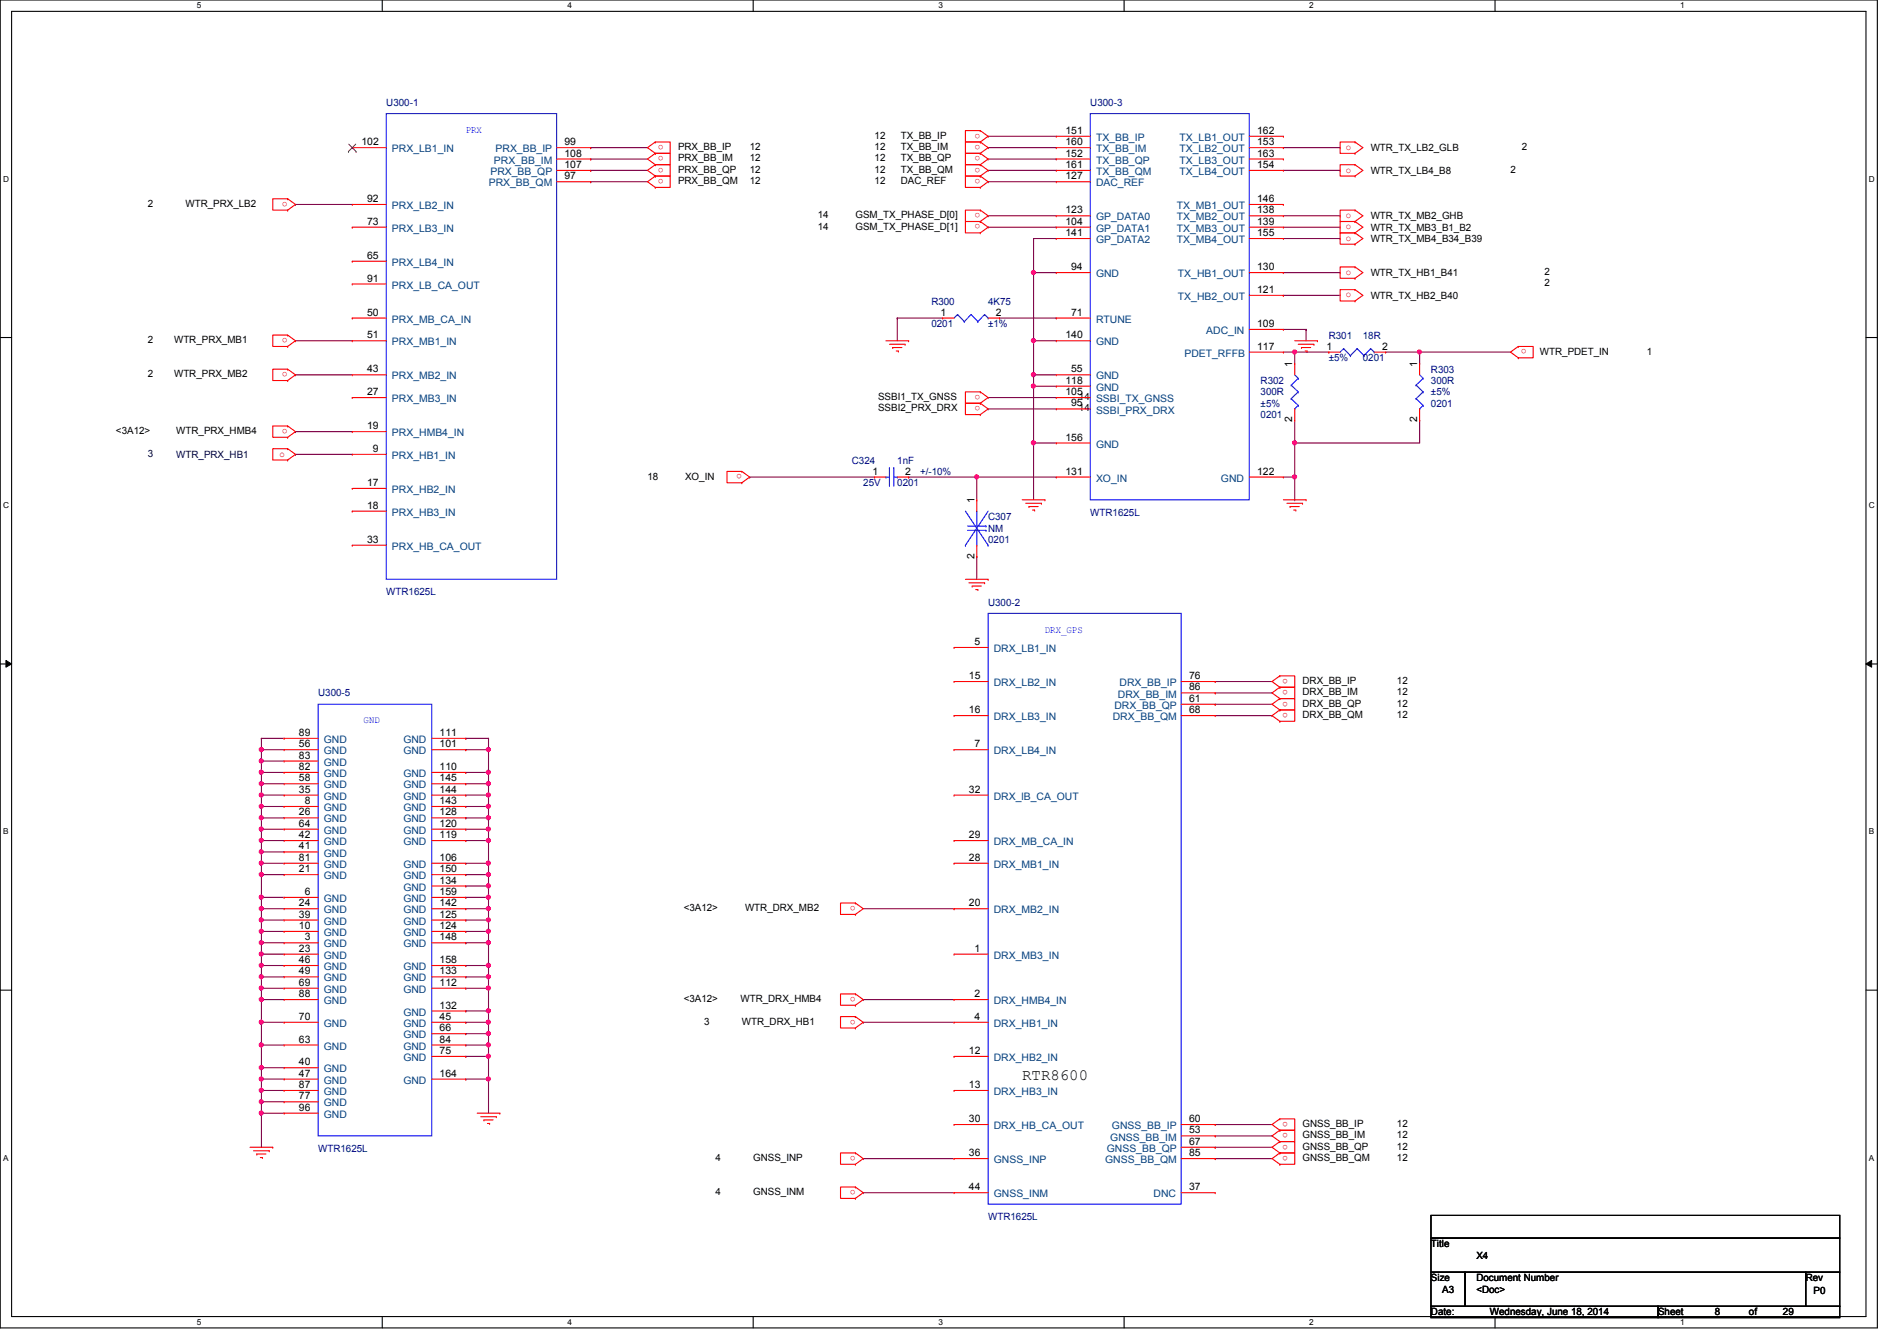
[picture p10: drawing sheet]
<svg xmlns="http://www.w3.org/2000/svg" width="297mm" height="210mm" viewBox="0 0 297 210" stroke-linecap="round" stroke-linejoin="round" font-family="sans-serif">
<defs><g id="words">
<text font-size="2.5" x="160.1" y="169.1">RTR8600</text>
<g font-size="1.6" fill="#000080">
<text x="60.5" y="16.6">U300-1</text>
<text x="170.7" y="16.6">U300-3</text>
<text x="145.8" y="47.7">R300</text>
<text x="154.7" y="47.7">4K75</text>
<text x="145.8" y="51.2">0201</text>
<text x="154.7" y="51.2">±1%</text>
<text x="208.1" y="53">R301</text>
<text x="213.4" y="53">18R</text>
<text x="208.1" y="56.6">±5%</text>
<text x="213.4" y="56.6">0201</text>
<text x="224.1" y="58.3">R303</text>
<text x="197.4" y="60.1">R302</text>
<text x="197.4" y="61.9">300R</text>
<text x="197.4" y="63.7">±5%</text>
<text x="197.4" y="65.4">0201</text>
<text x="224.1" y="60.1">300R</text>
<text x="224.1" y="61.9">±5%</text>
<text x="224.1" y="63.7">0201</text>
<text x="133.4" y="72.6">C324</text>
<text x="135.2" y="76.1">25V</text>
<text x="140.5" y="72.6">1nF</text>
<text x="140.5" y="76.1">0201</text>
<text x="144.1" y="74.3">+/-10%</text>
<text x="154.7" y="81.4">C307</text>
<text x="154.7" y="83.2">NM</text>
<text x="170.7" y="80.7">WTR1625L</text>
<text x="154.7" y="85">0201</text>
<text x="60.5" y="93.2">WTR1625L</text>
<text x="154.7" y="94.8">U300-2</text>
<text x="49.8" y="109">U300-5</text>
<text x="49.8" y="180.3">WTR1625L</text>
<text x="154.7" y="191">WTR1625L</text>
</g>
<g font-size="1.6">
<text x="56.6" y="22.7">102</text>
<text x="88.4" y="22.7">99</text>
<text x="106.2" y="23.5">PRX_BB_IP</text>
<text x="117.4" y="23.5">12</text>
<text x="136.9" y="23.5">12</text>
<text x="136.9" y="21.7">12</text>
<text x="141.1" y="23.5">TX_BB_IM</text>
<text x="141.1" y="21.7">TX_BB_IP</text>
<text x="166.8" y="21">151</text>
<text x="166.8" y="22.7">160</text>
<text x="196.8" y="21">162</text>
<text x="196.8" y="22.7">153</text>
<text x="214.6" y="23.7">WTR_TX_LB2_GLB</text>
<text x="238.3" y="23.5">2</text>
<text x="88.4" y="24.5">108</text>
<text x="88.4" y="26.3">107</text>
<text x="88.4" y="28.1">97</text>
<text x="106.2" y="25.3">PRX_BB_IM</text>
<text x="106.2" y="27.1">PRX_BB_QP</text>
<text x="106.2" y="28.8">PRX_BB_QM</text>
<text x="117.4" y="25.3">12</text>
<text x="117.4" y="28.8">12</text>
<text x="117.4" y="27.1">12</text>
<text x="136.9" y="25.3">12</text>
<text x="136.9" y="28.8">12</text>
<text x="136.9" y="27.1">12</text>
<text x="141.1" y="25.3">TX_BB_QP</text>
<text x="141.1" y="28.8">DAC_REF</text>
<text x="141.1" y="27.1">TX_BB_QM</text>
<text x="166.8" y="24.5">152</text>
<text x="166.8" y="26.3">161</text>
<text x="166.8" y="28.1">127</text>
<text x="196.8" y="24.5">163</text>
<text x="196.8" y="26.3">154</text>
<text x="214.6" y="27.2">WTR_TX_LB4_B8</text>
<text x="236.5" y="27.1">2</text>
<text x="23.2" y="32.4">2</text>
<text x="29" y="32.4">WTR_PRX_LB2</text>
<text x="57.5" y="31.6">92</text>
<text x="57.5" y="35.2">73</text>
<text x="128.1" y="34.2">14</text>
<text x="128.1" y="35.9">14</text>
<text x="133.9" y="34.2">GSM_TX_PHASE_D[0]</text>
<text x="133.9" y="35.9">GSM_TX_PHASE_D[1]</text>
<text x="166.8" y="33.4">123</text>
<text x="166.8" y="35.2">104</text>
<text x="196.8" y="31.6">146</text>
<text x="196.8" y="33.4">138</text>
<text x="196.8" y="35.2">139</text>
<text x="214.6" y="34.3">WTR_TX_MB2_GHB</text>
<text x="57.5" y="40.5">65</text>
<text x="166.8" y="37">141</text>
<text x="196.8" y="37">155</text>
<text x="214.6" y="36.1">WTR_TX_MB3_B1_B2</text>
<text x="214.6" y="37.9">WTR_TX_MB4_B34_B39</text>
<text x="57.5" y="44.1">91</text>
<text x="167.7" y="42.3">94</text>
<text x="196.8" y="42.3">130</text>
<text x="196.8" y="45.8">121</text>
<text x="214.6" y="43.2">WTR_TX_HB1_B41</text>
<text x="214.6" y="46.8">WTR_TX_HB2_B40</text>
<text x="241.8" y="43.1">2</text>
<text x="241.8" y="44.8">2</text>
<text x="23.2" y="53.7">2</text>
<text x="27.3" y="53.7">WTR_PRX_MB1</text>
<text x="57.5" y="49.4">50</text>
<text x="57.5" y="53">51</text>
<text x="147.3" y="49.4">1</text>
<text x="156" y="49.4">2</text>
<text x="166.8" y="53">140</text>
<text x="167.7" y="49.4">71</text>
<text x="196.8" y="51.2">109</text>
<text x="23.2" y="59.1">2</text>
<text x="27.3" y="59.1">WTR_PRX_MB2</text>
<text x="57.5" y="58.3">43</text>
<text x="167.7" y="58.3">55</text>
<text x="196.8" y="54.7">117</text>
<text x="202.4" y="57.4" transform="rotate(-90 202.4 57.4)">1</text>
<text x="207.7" y="54.7">1</text>
<text x="216.4" y="54.7">2</text>
<text x="221.9" y="57.4" transform="rotate(-90 221.9 57.4)">1</text>
<text x="241.1" y="55.5">WTR_PDET_IN</text>
<text x="257.8" y="55.5">1</text>
<text x="57.5" y="61.8">27</text>
<text x="137.5" y="64.4">SSBI2_PRX_DRX</text>
<text x="137.5" y="62.6">SSBI1_TX_GNSS</text>
<text x="166.8" y="60.1">118</text>
<text x="166.8" y="61.8">105</text>
<text x="167.7" y="63.6">95</text>
<text x="168.9" y="64.4">14</text>
<text x="168.9" y="62.6">14</text>
<text x="18.2" y="67.9">&lt;3A12&gt;</text>
<text x="27.6" y="67.9">WTR_PRX_HMB4</text>
<text x="57.5" y="67.2">19</text>
<text x="58.4" y="70.7">9</text>
<text x="166.8" y="69">156</text>
<text x="202.4" y="66.1" transform="rotate(-90 202.4 66.1)">2</text>
<text x="221.9" y="66.1" transform="rotate(-90 221.9 66.1)">2</text>
<text x="57.5" y="76.1">17</text>
<text x="101.4" y="75.1">18</text>
<text x="107.3" y="75.1">XO_IN</text>
<text x="136.6" y="74.3">1</text>
<text x="141.7" y="74.3">2</text>
<text x="166.8" y="74.3">131</text>
<text x="196.8" y="74.3">122</text>
<text x="57.5" y="79.6">18</text>
<text x="152.6" y="78.8" transform="rotate(-90 152.6 78.8)">1</text>
<text x="57.5" y="85">33</text>
<text x="152.6" y="87.5" transform="rotate(-90 152.6 87.5)">2</text>
<text x="152.6" y="101">5</text>
<text x="151.7" y="106.3">15</text>
<text x="186.2" y="106.3">76</text>
<text x="204" y="107.1">DRX_BB_IP</text>
<text x="218.7" y="107.1">12</text>
<text x="151.7" y="111.6">16</text>
<text x="186.2" y="108.1">86</text>
<text x="186.2" y="109.9">61</text>
<text x="186.2" y="111.6">68</text>
<text x="204" y="108.8">DRX_BB_IM</text>
<text x="204" y="110.6">DRX_BB_QP</text>
<text x="204" y="112.4">DRX_BB_QM</text>
<text x="218.7" y="108.8">12</text>
<text x="218.7" y="112.4">12</text>
<text x="218.7" y="110.6">12</text>
<text x="46.8" y="115.2">89</text>
<text x="46.8" y="117">56</text>
<text x="46.8" y="118.7">83</text>
<text x="68.8" y="115.2">111</text>
<text x="68.8" y="117">101</text>
<text x="152.6" y="117">7</text>
<text x="46.8" y="120.5">82</text>
<text x="46.8" y="122.3">58</text>
<text x="46.8" y="124.1">35</text>
<text x="47.7" y="125.9">8</text>
<text x="68.8" y="120.5">110</text>
<text x="68.8" y="122.3">145</text>
<text x="68.8" y="124.1">144</text>
<text x="68.8" y="125.9">143</text>
<text x="151.7" y="124.1">32</text>
<text x="46.8" y="127.6">26</text>
<text x="46.8" y="129.4">64</text>
<text x="46.8" y="131.2">42</text>
<text x="68.8" y="127.6">128</text>
<text x="68.8" y="129.4">120</text>
<text x="68.8" y="131.2">119</text>
<text x="151.7" y="131.2">29</text>
<text x="46.8" y="133">41</text>
<text x="46.8" y="134.7">81</text>
<text x="46.8" y="136.5">21</text>
<text x="68.8" y="134.7">106</text>
<text x="68.8" y="136.5">150</text>
<text x="151.7" y="134.7">28</text>
<text x="46.8" y="141.9">24</text>
<text x="46.8" y="143.6">39</text>
<text x="47.7" y="140.1">6</text>
<text x="68.8" y="138.3">134</text>
<text x="68.8" y="140.1">159</text>
<text x="68.8" y="141.9">142</text>
<text x="68.8" y="143.6">125</text>
<text x="107.1" y="142.6">&lt;3A12&gt;</text>
<text x="116.7" y="142.6">WTR_DRX_MB2</text>
<text x="151.7" y="141.9">20</text>
<text x="46.8" y="145.4">10</text>
<text x="46.8" y="149">23</text>
<text x="47.7" y="147.2">3</text>
<text x="68.8" y="145.4">124</text>
<text x="68.8" y="147.2">148</text>
<text x="152.6" y="149">1</text>
<text x="46.8" y="150.7">46</text>
<text x="46.8" y="152.5">49</text>
<text x="46.8" y="154.3">69</text>
<text x="68.8" y="150.7">158</text>
<text x="68.8" y="152.5">133</text>
<text x="68.8" y="154.3">112</text>
<text x="46.8" y="156.1">88</text>
<text x="46.8" y="159.6">70</text>
<text x="68.8" y="157.9">132</text>
<text x="68.8" y="159.6">45</text>
<text x="68.8" y="161.4">66</text>
<text x="107.1" y="156.8">&lt;3A12&gt;</text>
<text x="110.3" y="160.4">3</text>
<text x="115.9" y="156.8">WTR_DRX_HMB4</text>
<text x="116.2" y="160.4">WTR_DRX_HB1</text>
<text x="152.6" y="156.1">2</text>
<text x="152.6" y="159.6">4</text>
<text x="46.8" y="163.2">63</text>
<text x="46.8" y="166.8">40</text>
<text x="68.8" y="163.2">84</text>
<text x="68.8" y="165">75</text>
<text x="151.7" y="165">12</text>
<text x="46.8" y="168.5">47</text>
<text x="46.8" y="170.3">87</text>
<text x="46.8" y="172.1">77</text>
<text x="46.8" y="173.9">96</text>
<text x="68.8" y="168.5">164</text>
<text x="151.7" y="170.3">13</text>
<text x="151.7" y="175.6">30</text>
<text x="186.2" y="179.2">67</text>
<text x="186.2" y="177.4">53</text>
<text x="186.2" y="175.6">60</text>
<text x="204" y="176.4">GNSS_BB_IP</text>
<text x="204" y="178.2">GNSS_BB_IM</text>
<text x="204" y="180">GNSS_BB_QP</text>
<text x="218.7" y="178.2">12</text>
<text x="218.7" y="176.4">12</text>
<text x="218.7" y="180">12</text>
<text x="112.1" y="181.7">4</text>
<text x="117.9" y="181.7">GNSS_INP</text>
<text x="151.7" y="181">36</text>
<text x="186.2" y="181">85</text>
<text x="204" y="181.7">GNSS_BB_QM</text>
<text x="218.7" y="181.7">12</text>
<text x="112.1" y="187.1">4</text>
<text x="117.9" y="187.1">GNSS_INM</text>
<text x="151.7" y="186.3">44</text>
<text x="186.2" y="186.3">37</text>
<text x="224.1" y="195.2">Title</text>
<text x="231.2" y="197">X4</text>
<text x="224.1" y="200.6">Size</text>
<text x="225.8" y="202.4">A3</text>
<text x="231.2" y="200.6">Document Number</text>
<text x="231.2" y="202.4">&lt;Doc&gt;</text>
<text x="282.7" y="200.6">Rev</text>
<text x="284" y="202.5">P0</text>
<text x="224.1" y="205.9">Date:</text>
<text x="233.3" y="205.9">Wednesday, June 18, 2014</text>
<text x="259.6" y="205.9">Sheet</text>
<text x="268.5" y="205.9">8</text>
<text x="273.9" y="205.9">of</text>
<text x="279.2" y="205.9">29</text>
</g>
<g font-size="1.6" fill="#004080">
<text x="61.4" y="23.8">PRX_LB1_IN</text>
<text x="77.6" y="23.8">PRX_BB_IP</text>
<text x="171.6" y="22.1">TX_BB_IP</text>
<text x="171.6" y="23.8">TX_BB_IM</text>
<text x="184.7" y="22.1">TX_LB1_OUT</text>
<text x="184.7" y="23.8">TX_LB2_OUT</text>
<text x="76.5" y="29.2">PRX_BB_QM</text>
<text x="76.8" y="27.4">PRX_BB_QP</text>
<text x="77.3" y="25.6">PRX_BB_IM</text>
<text x="171.6" y="25.6">TX_BB_QP</text>
<text x="171.6" y="27.4">TX_BB_QM</text>
<text x="171.6" y="29.2">DAC_REF</text>
<text x="184.7" y="25.6">TX_LB3_OUT</text>
<text x="184.7" y="27.4">TX_LB4_OUT</text>
<text x="61.4" y="32.7">PRX_LB2_IN</text>
<text x="171.6" y="34.5">GP_DATA0</text>
<text x="184.3" y="32.7">TX_MB1_OUT</text>
<text x="184.3" y="34.5">TX_MB2_OUT</text>
<text x="61.4" y="36.3">PRX_LB3_IN</text>
<text x="61.4" y="41.6">PRX_LB4_IN</text>
<text x="171.6" y="36.3">GP_DATA1</text>
<text x="171.6" y="38.1">GP_DATA2</text>
<text x="184.3" y="36.3">TX_MB3_OUT</text>
<text x="184.3" y="38.1">TX_MB4_OUT</text>
<text x="61.4" y="45.2">PRX_LB_CA_OUT</text>
<text x="171.6" y="43.4">GND</text>
<text x="184.4" y="43.4">TX_HB1_OUT</text>
<text x="184.4" y="46.9">TX_HB2_OUT</text>
<text x="61.4" y="50.5">PRX_MB_CA_IN</text>
<text x="171.6" y="50.5">RTUNE</text>
<text x="188.9" y="52.3">ADC_IN</text>
<text x="61.4" y="54.1">PRX_MB1_IN</text>
<text x="61.4" y="59.4">PRX_MB2_IN</text>
<text x="171.6" y="54.1">GND</text>
<text x="171.6" y="59.4">GND</text>
<text x="185.5" y="55.8">PDET_RFFB</text>
<text x="61.4" y="62.9">PRX_MB3_IN</text>
<text x="171.6" y="61.2">GND</text>
<text x="171.6" y="62.9">SSBI_TX_GNSS</text>
<text x="171.6" y="64.7">SSBI_PRX_DRX</text>
<text x="61.4" y="68.3">PRX_HMB4_IN</text>
<text x="61.4" y="71.8">PRX_HB1_IN</text>
<text x="171.6" y="70.1">GND</text>
<text x="61.4" y="77.2">PRX_HB2_IN</text>
<text x="171.6" y="75.4">XO_IN</text>
<text x="191.2" y="75.4">GND</text>
<text x="61.4" y="80.7">PRX_HB3_IN</text>
<text x="61.4" y="86.1">PRX_HB_CA_OUT</text>
<text x="155.6" y="102.1">DRX_LB1_IN</text>
<text x="155.6" y="107.4">DRX_LB2_IN</text>
<text x="175.3" y="107.4">DRX_BB_IP</text>
<text x="155.6" y="112.7">DRX_LB3_IN</text>
<text x="174.2" y="112.7">DRX_BB_QM</text>
<text x="174.5" y="111">DRX_BB_QP</text>
<text x="175" y="109.2">DRX_BB_IM</text>
<text x="50.7" y="116.3">GND</text>
<text x="50.7" y="118.1">GND</text>
<text x="50.7" y="119.8">GND</text>
<text x="63.2" y="116.3">GND</text>
<text x="63.2" y="118.1">GND</text>
<text x="155.6" y="118.1">DRX_LB4_IN</text>
<text x="50.7" y="121.6">GND</text>
<text x="50.7" y="123.4">GND</text>
<text x="50.7" y="125.2">GND</text>
<text x="63.2" y="121.6">GND</text>
<text x="63.2" y="123.4">GND</text>
<text x="63.2" y="125.2">GND</text>
<text x="155.6" y="125.2">DRX_lB_CA_OUT</text>
<text x="50.7" y="127">GND</text>
<text x="50.7" y="128.7">GND</text>
<text x="50.7" y="130.5">GND</text>
<text x="63.2" y="127">GND</text>
<text x="63.2" y="128.7">GND</text>
<text x="63.2" y="130.5">GND</text>
<text x="50.7" y="132.3">GND</text>
<text x="50.7" y="134.1">GND</text>
<text x="50.7" y="135.8">GND</text>
<text x="50.7" y="137.6">GND</text>
<text x="63.2" y="132.3">GND</text>
<text x="63.2" y="135.8">GND</text>
<text x="63.2" y="137.6">GND</text>
<text x="155.6" y="132.3">DRX_MB_CA_IN</text>
<text x="155.6" y="135.8">DRX_MB1_IN</text>
<text x="50.7" y="141.2">GND</text>
<text x="50.7" y="143">GND</text>
<text x="63.2" y="139.4">GND</text>
<text x="63.2" y="141.2">GND</text>
<text x="63.2" y="143">GND</text>
<text x="155.6" y="143">DRX_MB2_IN</text>
<text x="50.7" y="144.7">GND</text>
<text x="50.7" y="146.5">GND</text>
<text x="50.7" y="148.3">GND</text>
<text x="63.2" y="144.7">GND</text>
<text x="63.2" y="146.5">GND</text>
<text x="63.2" y="148.3">GND</text>
<text x="50.7" y="150.1">GND</text>
<text x="50.7" y="151.8">GND</text>
<text x="50.7" y="153.6">GND</text>
<text x="50.7" y="155.4">GND</text>
<text x="63.2" y="151.8">GND</text>
<text x="63.2" y="153.6">GND</text>
<text x="63.2" y="155.4">GND</text>
<text x="155.6" y="150.1">DRX_MB3_IN</text>
<text x="50.7" y="157.2">GND</text>
<text x="50.7" y="160.7">GND</text>
<text x="63.2" y="159">GND</text>
<text x="63.2" y="160.7">GND</text>
<text x="155.6" y="157.2">DRX_HMB4_IN</text>
<text x="155.6" y="160.7">DRX_HB1_IN</text>
<text x="50.7" y="164.3">GND</text>
<text x="50.7" y="167.9">GND</text>
<text x="63.2" y="162.5">GND</text>
<text x="63.2" y="164.3">GND</text>
<text x="63.2" y="166.1">GND</text>
<text x="155.6" y="166.1">DRX_HB2_IN</text>
<text x="50.7" y="169.6">GND</text>
<text x="50.7" y="171.4">GND</text>
<text x="50.7" y="173.2">GND</text>
<text x="63.2" y="169.6">GND</text>
<text x="155.6" y="171.4">DRX_HB3_IN</text>
<text x="50.7" y="175">GND</text>
<text x="155.6" y="176.7">DRX_HB_CA_OUT</text>
<text x="173.9" y="178.5">GNSS_BB_IM</text>
<text x="174.1" y="176.7">GNSS_BB_IP</text>
<text x="155.6" y="182.1">GNSS_INP</text>
<text x="173.1" y="182.1">GNSS_BB_QM</text>
<text x="173.3" y="180.3">GNSS_BB_QP</text>
<text x="155.6" y="187.4">GNSS_INM</text>
<text x="180.6" y="187.4">DNC</text>
</g>
<g font-size="1.6" fill="#00f">
<text x="72.9" y="20.8">PRX</text>
<text x="163.6" y="99">DRX_GPS</text>
<text x="56.9" y="113.2">GND</text>
</g>
<g font-size="1.6" fill="#f00">
<text x="103.9" y="22.7" transform="rotate(180 103.9 22.7)">o</text>
<text x="153.5" y="22.7" transform="rotate(180 153.5 22.7)">o</text>
<text x="153.5" y="20.9" transform="rotate(180 153.5 20.9)">o</text>
<text x="210.7" y="23.5">o</text>
<text x="103.9" y="24.5" transform="rotate(180 103.9 24.5)">o</text>
<text x="103.9" y="26.2" transform="rotate(180 103.9 26.2)">o</text>
<text x="103.9" y="28" transform="rotate(180 103.9 28)">o</text>
<text x="153.5" y="24.5" transform="rotate(180 153.5 24.5)">o</text>
<text x="153.5" y="28" transform="rotate(180 153.5 28)">o</text>
<text x="153.5" y="26.2" transform="rotate(180 153.5 26.2)">o</text>
<text x="210.7" y="27">o</text>
<text x="45" y="31.6" transform="rotate(180 45 31.6)">o</text>
<text x="153.5" y="33.4" transform="rotate(180 153.5 33.4)">o</text>
<text x="153.5" y="35.1" transform="rotate(180 153.5 35.1)">o</text>
<text x="210.7" y="35.9">o</text>
<text x="210.7" y="34.1">o</text>
<text x="210.7" y="37.7">o</text>
<text x="210.7" y="43">o</text>
<text x="210.7" y="46.6">o</text>
<text x="45" y="52.9" transform="rotate(180 45 52.9)">o</text>
<text x="45" y="58.3" transform="rotate(180 45 58.3)">o</text>
<text x="239" y="54.7" transform="rotate(180 239 54.7)">o</text>
<text x="153.5" y="63.6" transform="rotate(180 153.5 63.6)">o</text>
<text x="153.5" y="61.8" transform="rotate(180 153.5 61.8)">o</text>
<text x="43.8" y="71.5">o</text>
<text x="45" y="67.1" transform="rotate(180 45 67.1)">o</text>
<text x="116.2" y="74.3" transform="rotate(180 116.2 74.3)">o</text>
<text x="201.7" y="106.3" transform="rotate(180 201.7 106.3)">o</text>
<text x="201.7" y="108" transform="rotate(180 201.7 108)">o</text>
<text x="201.7" y="109.8" transform="rotate(180 201.7 109.8)">o</text>
<text x="201.7" y="111.6" transform="rotate(180 201.7 111.6)">o</text>
<text x="133.9" y="141.8" transform="rotate(180 133.9 141.8)">o</text>
<text x="133.9" y="159.6" transform="rotate(180 133.9 159.6)">o</text>
<text x="133.9" y="156" transform="rotate(180 133.9 156)">o</text>
<text x="201.7" y="175.6" transform="rotate(180 201.7 175.6)">o</text>
<text x="201.7" y="177.4" transform="rotate(180 201.7 177.4)">o</text>
<text x="201.7" y="179.2" transform="rotate(180 201.7 179.2)">o</text>
<text x="133.9" y="180.9" transform="rotate(180 133.9 180.9)">o</text>
<text x="201.7" y="180.9" transform="rotate(180 201.7 180.9)">o</text>
<text x="133.9" y="186.3" transform="rotate(180 133.9 186.3)">o</text>
</g>
<g font-size="1.6" fill="#000040">
<text x="23.2" y="71.5">3</text>
<text x="27.6" y="71.7">WTR_PRX_HB1</text>
</g>
<g font-size="1.3">
<text x="30.8" y="1.3">5</text>
<text x="88.9" y="1.3">4</text>
<text x="146.9" y="1.3">3</text>
<text x="205" y="1.3">2</text>
<text x="263.1" y="1.3">1</text>
<text x=".5" y="28.4">D</text>
<text x="292.6" y="28.4">D</text>
<text x=".5" y="79.5">C</text>
<text x="292.6" y="79.5">C</text>
<text x=".5" y="130.6">B</text>
<text x="292.6" y="130.6">B</text>
<text x=".5" y="181.7">A</text>
<text x="292.6" y="181.7">A</text>
<text x="30.8" y="207.4">5</text>
<text x="88.9" y="207.4">4</text>
<text x="146.9" y="207.4">3</text>
<text x="205" y="207.4">2</text>
<text x="263.1" y="207.4">1</text>
</g>
</g></defs>
<path d="M0 0h294v207.9h-294zM1.8 1.8h290.4v204.3h-290.4z" fill="none" stroke="#000" stroke-width=".17"/>
<g fill="#fff">
<path d="M30.8 .2h.7v1.4h-.7z"/>
<path d="M30.8 206.2h.7v1.4h-.7z"/>
</g>
<path d="M59.9 0v1.8M59.9 206.1v1.8" fill="none" stroke="#000" stroke-width=".17"/>
<g fill="#fff">
<path d="M88.9 .2h.6v1.4h-.6z"/>
<path d="M88.9 206.2h.6v1.4h-.6z"/>
</g>
<path d="M117.9 0v1.8M117.9 206.1v1.8" fill="none" stroke="#000" stroke-width=".17"/>
<g fill="#fff">
<path d="M146.9 .2h.7v1.4h-.7z"/>
<path d="M146.9 206.2h.7v1.4h-.7z"/>
</g>
<path d="M176 0v1.8M176 206.1v1.8" fill="none" stroke="#000" stroke-width=".17"/>
<g fill="#fff">
<path d="M205 .2h.7v1.4h-.7z"/>
<path d="M205 206.2h.7v1.4h-.7z"/>
</g>
<path d="M234.1 0v1.8M234.1 206.1v1.8" fill="none" stroke="#000" stroke-width=".17"/>
<g fill="#fff">
<path d="M263.1 .2h.7v1.4h-.7z"/>
<path d="M263.1 206.2h.7v1.4h-.7z"/>
<path d="M.5 27.3h.9v1.4h-.9z"/>
<path d="M292.6 27.3h.9v1.4h-.9z"/>
<path d="M.5 78.4h.9v1.4h-.9z"/>
<path d="M292.6 78.4h.9v1.4h-.9z"/>
</g>
<path d="M0 52.8h1.8M292.2 52.8h1.8" fill="none" stroke="#000" stroke-width=".17"/>
<g fill="#fff">
<path d="M.5 129.5h.8v1.4h-.8z"/>
<path d="M292.6 129.5h.9v1.4h-.9z"/>
</g>
<path d="M0 103.9h1.8M292.2 103.9h1.8" fill="none" stroke="#000" stroke-width=".17"/>
<path d="M.9 103.4l.9 .5-.9 .5zM292.2 103.9l.9-.5v1z" fill="#000"/>
<path d="M.9 103.4l.9 .5-.9 .5zM292.2 103.9l.9-.5v1z" fill="none" stroke="#000" stroke-width=".16"/>
<g fill="#fff">
<path d="M.5 180.5h.8v1.4h-.8z"/>
<path d="M292.6 180.5h.9v1.4h-.9z"/>
</g>
<path d="M0 155h1.8M292.2 155h1.8" fill="none" stroke="#000" stroke-width=".17"/>
<g fill="none" stroke="#800040" stroke-width=".17">
<path d="M92.5 23.1h.1M92.5 24.9h.1M92.5 26.7h.1M92.5 28.4h.1M92.5 23.1h8.9M92.5 24.9h8.9M92.5 26.7h8.9M92.5 28.4h8.9M46.3 58.7h.1M46.3 58.7h8.9M140.5 49.8h.1M140.5 49.8h7.1"/>
<path d="M140.5 49.8v3.5M156.5 49.8h.1M156.5 49.8h8.9M117.4 74.7h.1M117.4 74.7h19.5M161.8 69.3h.1M161.8 69.3v8.9M161.8 69.3h3.6M40.9 115.6h.1M40.9 117.3h.1M40.9 119.1h.1M40.9 115.6v3.5"/>
<path d="M40.9 115.6h3.6M40.9 117.3h3.6M40.9 119.1h3.6M40.9 163.6h.1M40.9 163.6v3.5M190.3 176h.1M190.3 177.8h.1M190.3 179.6h.1M190.3 176h8.9M190.3 177.8h8.9M190.3 179.6h8.9M190.3 181.4h.1"/>
<path d="M190.3 181.4h8.9"/>
</g>
<circle cx="40.9" cy="119.1" r=".32" fill="#f0f"/>
<circle cx="40.9" cy="119.1" r=".32" fill="none" stroke="#f0f" stroke-width=".17"/>
<circle cx="40.9" cy="117.3" r=".32" fill="#f0f"/>
<circle cx="40.9" cy="117.3" r=".32" fill="none" stroke="#f0f" stroke-width=".17"/>
<path d="M40.9 120.9h.1M40.9 120.9h3.6" fill="none" stroke="#800040" stroke-width=".17"/>
<circle cx="40.9" cy="120.9" r=".32" fill="#f0f"/>
<circle cx="40.9" cy="120.9" r=".32" fill="none" stroke="#f0f" stroke-width=".17"/>
<path d="M40.9 119.1h.1M40.9 119.1v1.8M40.9 122.7h.1M40.9 122.7h3.6" fill="none" stroke="#800040" stroke-width=".17"/>
<circle cx="40.9" cy="122.7" r=".32" fill="#f0f"/>
<circle cx="40.9" cy="122.7" r=".32" fill="none" stroke="#f0f" stroke-width=".17"/>
<path d="M40.9 120.9h.1M40.9 124.5h.1M40.9 122.7h.1M40.9 120.9v3.6M40.9 124.5h3.6" fill="none" stroke="#800040" stroke-width=".17"/>
<circle cx="40.9" cy="124.4" r=".32" fill="#f0f"/>
<circle cx="40.9" cy="124.4" r=".32" fill="none" stroke="#f0f" stroke-width=".17"/>
<path d="M40.9 126.2h.1M40.9 124.5h.1M40.9 126.2h3.6M40.9 124.5v1.7" fill="none" stroke="#800040" stroke-width=".17"/>
<circle cx="40.9" cy="126.2" r=".32" fill="#f0f"/>
<circle cx="40.9" cy="126.2" r=".32" fill="none" stroke="#f0f" stroke-width=".17"/>
<path d="M40.9 128h.1M40.9 126.2h.1M40.9 129.8h.1M40.9 128h3.6M40.9 126.2v3.6M40.9 129.8h3.6" fill="none" stroke="#800040" stroke-width=".17"/>
<circle cx="40.9" cy="128" r=".32" fill="#f0f"/>
<circle cx="40.9" cy="128" r=".32" fill="none" stroke="#f0f" stroke-width=".17"/>
<path d="M40.9 131.6h.1M40.9 129.8h.1M40.9 131.6h3.6M40.9 129.8v1.8" fill="none" stroke="#800040" stroke-width=".17"/>
<circle cx="40.9" cy="131.5" r=".32" fill="#f0f"/>
<circle cx="40.9" cy="131.5" r=".32" fill="none" stroke="#f0f" stroke-width=".17"/>
<circle cx="40.9" cy="129.8" r=".32" fill="#f0f"/>
<circle cx="40.9" cy="129.8" r=".32" fill="none" stroke="#f0f" stroke-width=".17"/>
<path d="M40.9 133.3h.1M40.9 131.6h.1M40.9 133.3h3.6M40.9 131.6v1.7" fill="none" stroke="#800040" stroke-width=".17"/>
<circle cx="40.9" cy="133.3" r=".32" fill="#f0f"/>
<circle cx="40.9" cy="133.3" r=".32" fill="none" stroke="#f0f" stroke-width=".17"/>
<path d="M40.9 135.1h.1M40.9 133.3h.1M40.9 135.1h3.6M40.9 133.3v1.8" fill="none" stroke="#800040" stroke-width=".17"/>
<circle cx="40.9" cy="135.1" r=".32" fill="#f0f"/>
<circle cx="40.9" cy="135.1" r=".32" fill="none" stroke="#f0f" stroke-width=".17"/>
<path d="M40.9 136.9h.1M40.9 136.9h3.6" fill="none" stroke="#800040" stroke-width=".17"/>
<circle cx="40.9" cy="136.9" r=".32" fill="#f0f"/>
<circle cx="40.9" cy="136.9" r=".32" fill="none" stroke="#f0f" stroke-width=".17"/>
<path d="M40.9 135.1h.1M40.9 135.1v1.8M40.9 140.5h.1M40.9 140.5h3.6" fill="none" stroke="#800040" stroke-width=".17"/>
<circle cx="40.9" cy="140.4" r=".32" fill="#f0f"/>
<circle cx="40.9" cy="140.4" r=".32" fill="none" stroke="#f0f" stroke-width=".17"/>
<path d="M40.9 136.9h.1M40.9 136.9v7.1M40.9 142.2h.1M40.9 140.5h.1M40.9 144h.1M40.9 142.2h3.6M40.9 144h3.6" fill="none" stroke="#800040" stroke-width=".17"/>
<circle cx="40.9" cy="142.2" r=".32" fill="#f0f"/>
<circle cx="40.9" cy="142.2" r=".32" fill="none" stroke="#f0f" stroke-width=".17"/>
<path d="M40.9 145.8h.1M40.9 144h.1M40.9 145.8h3.6M40.9 144v1.8" fill="none" stroke="#800040" stroke-width=".17"/>
<circle cx="40.9" cy="145.8" r=".32" fill="#f0f"/>
<circle cx="40.9" cy="145.8" r=".32" fill="none" stroke="#f0f" stroke-width=".17"/>
<circle cx="40.9" cy="144" r=".32" fill="#f0f"/>
<circle cx="40.9" cy="144" r=".32" fill="none" stroke="#f0f" stroke-width=".17"/>
<path d="M40.9 147.6h.1M40.9 147.6h3.6" fill="none" stroke="#800040" stroke-width=".17"/>
<circle cx="40.9" cy="147.5" r=".32" fill="#f0f"/>
<circle cx="40.9" cy="147.5" r=".32" fill="none" stroke="#f0f" stroke-width=".17"/>
<path d="M40.9 145.8h.1M40.9 149.4h.1M40.9 145.8v1.8M40.9 149.4h3.6" fill="none" stroke="#800040" stroke-width=".17"/>
<circle cx="40.9" cy="149.3" r=".32" fill="#f0f"/>
<circle cx="40.9" cy="149.3" r=".32" fill="none" stroke="#f0f" stroke-width=".17"/>
<path d="M40.9 147.6h.1M40.9 151.1h.1M40.9 147.6v1.8M40.9 151.1h3.6" fill="none" stroke="#800040" stroke-width=".17"/>
<circle cx="40.9" cy="151.1" r=".32" fill="#f0f"/>
<circle cx="40.9" cy="151.1" r=".32" fill="none" stroke="#f0f" stroke-width=".17"/>
<path d="M40.9 149.4h.1M40.9 152.9h.1M40.9 151.1h.1M40.9 154.7h.1M40.9 149.4v5.3M40.9 152.9h3.6M40.9 154.7h3.6" fill="none" stroke="#800040" stroke-width=".17"/>
<circle cx="40.9" cy="154.7" r=".32" fill="#f0f"/>
<circle cx="40.9" cy="154.7" r=".32" fill="none" stroke="#f0f" stroke-width=".17"/>
<circle cx="40.9" cy="152.9" r=".32" fill="#f0f"/>
<circle cx="40.9" cy="152.9" r=".32" fill="none" stroke="#f0f" stroke-width=".17"/>
<path d="M40.9 156.5h.1M40.9 154.7h.1M40.9 156.5h3.6M40.9 154.7v5.3M40.9 160h.1M40.9 160h3.6" fill="none" stroke="#800040" stroke-width=".17"/>
<circle cx="40.9" cy="160" r=".32" fill="#f0f"/>
<circle cx="40.9" cy="160" r=".32" fill="none" stroke="#f0f" stroke-width=".17"/>
<circle cx="40.9" cy="156.4" r=".32" fill="#f0f"/>
<circle cx="40.9" cy="156.4" r=".32" fill="none" stroke="#f0f" stroke-width=".17"/>
<path d="M40.9 163.6h.1M40.9 160h.1M40.9 163.6h3.6M40.9 160v3.6" fill="none" stroke="#800040" stroke-width=".17"/>
<circle cx="40.9" cy="163.5" r=".32" fill="#f0f"/>
<circle cx="40.9" cy="163.5" r=".32" fill="none" stroke="#f0f" stroke-width=".17"/>
<path d="M72.9 115.6h.1M72.9 117.3h.1M72.9 115.6h3.6M72.9 117.3h3.6M76.5 163.6h.1M76.5 163.6v1.8" fill="none" stroke="#800040" stroke-width=".17"/>
<circle cx="76.5" cy="117.3" r=".32" fill="#f0f"/>
<circle cx="76.5" cy="117.3" r=".32" fill="none" stroke="#f0f" stroke-width=".17"/>
<path d="M76.5 115.6h.1M76.5 115.6v1.7M72.9 120.9h.1M72.9 120.9h3.6" fill="none" stroke="#800040" stroke-width=".17"/>
<circle cx="76.5" cy="120.9" r=".32" fill="#f0f"/>
<circle cx="76.5" cy="120.9" r=".32" fill="none" stroke="#f0f" stroke-width=".17"/>
<path d="M76.5 117.3h.1M76.5 117.3v3.6M72.9 122.7h.1M72.9 122.7h3.6" fill="none" stroke="#800040" stroke-width=".17"/>
<circle cx="76.5" cy="122.7" r=".32" fill="#f0f"/>
<circle cx="76.5" cy="122.7" r=".32" fill="none" stroke="#f0f" stroke-width=".17"/>
<path d="M72.9 124.5h.1M72.9 124.5h3.6M76.5 120.9h.1M76.5 120.9v1.8" fill="none" stroke="#800040" stroke-width=".17"/>
<circle cx="76.5" cy="124.4" r=".32" fill="#f0f"/>
<circle cx="76.5" cy="124.4" r=".32" fill="none" stroke="#f0f" stroke-width=".17"/>
<path d="M72.9 126.2h.1M72.9 126.2h3.6M76.5 122.7h.1M76.5 122.7v1.8" fill="none" stroke="#800040" stroke-width=".17"/>
<circle cx="76.5" cy="126.2" r=".32" fill="#f0f"/>
<circle cx="76.5" cy="126.2" r=".32" fill="none" stroke="#f0f" stroke-width=".17"/>
<path d="M72.9 128h.1M72.9 128h3.6M76.5 124.5h.1M76.5 124.5v1.7" fill="none" stroke="#800040" stroke-width=".17"/>
<circle cx="76.5" cy="128" r=".32" fill="#f0f"/>
<circle cx="76.5" cy="128" r=".32" fill="none" stroke="#f0f" stroke-width=".17"/>
<path d="M72.9 129.8h.1M72.9 129.8h3.6M76.5 126.2h.1M76.5 126.2v1.8" fill="none" stroke="#800040" stroke-width=".17"/>
<circle cx="76.5" cy="129.8" r=".32" fill="#f0f"/>
<circle cx="76.5" cy="129.8" r=".32" fill="none" stroke="#f0f" stroke-width=".17"/>
<path d="M72.9 131.6h.1M72.9 131.6h3.6M76.5 128h.1M76.5 128v1.8" fill="none" stroke="#800040" stroke-width=".17"/>
<circle cx="76.5" cy="131.5" r=".32" fill="#f0f"/>
<circle cx="76.5" cy="131.5" r=".32" fill="none" stroke="#f0f" stroke-width=".17"/>
<path d="M72.9 135.1h.1M72.9 135.1h3.6M76.5 129.8h.1M76.5 129.8v1.8" fill="none" stroke="#800040" stroke-width=".17"/>
<circle cx="76.5" cy="135.1" r=".32" fill="#f0f"/>
<circle cx="76.5" cy="135.1" r=".32" fill="none" stroke="#f0f" stroke-width=".17"/>
<path d="M72.9 136.9h.1M72.9 136.9h3.6M76.5 131.6h.1M76.5 131.6v3.5" fill="none" stroke="#800040" stroke-width=".17"/>
<circle cx="76.5" cy="136.9" r=".32" fill="#f0f"/>
<circle cx="76.5" cy="136.9" r=".32" fill="none" stroke="#f0f" stroke-width=".17"/>
<path d="M72.9 138.7h.1M72.9 138.7h3.6M76.5 135.1h.1M76.5 135.1v1.8" fill="none" stroke="#800040" stroke-width=".17"/>
<circle cx="76.5" cy="138.7" r=".32" fill="#f0f"/>
<circle cx="76.5" cy="138.7" r=".32" fill="none" stroke="#f0f" stroke-width=".17"/>
<path d="M76.5 136.9h.1M76.5 136.9v1.8M72.9 140.5h.1M72.9 140.5h3.6" fill="none" stroke="#800040" stroke-width=".17"/>
<circle cx="76.5" cy="140.4" r=".32" fill="#f0f"/>
<circle cx="76.5" cy="140.4" r=".32" fill="none" stroke="#f0f" stroke-width=".17"/>
<path d="M76.5 138.7h.1M76.5 138.7v1.8M72.9 142.2h.1M72.9 142.2h3.6" fill="none" stroke="#800040" stroke-width=".17"/>
<circle cx="76.5" cy="142.2" r=".32" fill="#f0f"/>
<circle cx="76.5" cy="142.2" r=".32" fill="none" stroke="#f0f" stroke-width=".17"/>
<path d="M72.9 144h.1M72.9 144h3.6M76.5 140.5h.1M76.5 140.5v1.7" fill="none" stroke="#800040" stroke-width=".17"/>
<circle cx="76.5" cy="144" r=".32" fill="#f0f"/>
<circle cx="76.5" cy="144" r=".32" fill="none" stroke="#f0f" stroke-width=".17"/>
<path d="M72.9 145.8h.1M72.9 145.8h3.6M76.5 142.2h.1M76.5 142.2v1.8" fill="none" stroke="#800040" stroke-width=".17"/>
<circle cx="76.5" cy="145.8" r=".32" fill="#f0f"/>
<circle cx="76.5" cy="145.8" r=".32" fill="none" stroke="#f0f" stroke-width=".17"/>
<path d="M72.9 147.6h.1M72.9 147.6h3.6M76.5 144h.1M76.5 144v1.8" fill="none" stroke="#800040" stroke-width=".17"/>
<circle cx="76.5" cy="147.5" r=".32" fill="#f0f"/>
<circle cx="76.5" cy="147.5" r=".32" fill="none" stroke="#f0f" stroke-width=".17"/>
<path d="M72.9 151.1h.1M72.9 151.1h3.6M76.5 145.8h.1M76.5 145.8v1.8" fill="none" stroke="#800040" stroke-width=".17"/>
<circle cx="76.5" cy="151.1" r=".32" fill="#f0f"/>
<circle cx="76.5" cy="151.1" r=".32" fill="none" stroke="#f0f" stroke-width=".17"/>
<path d="M72.9 152.9h.1M72.9 152.9h3.6M76.5 147.6h.1M76.5 147.6v3.5" fill="none" stroke="#800040" stroke-width=".17"/>
<circle cx="76.5" cy="152.9" r=".32" fill="#f0f"/>
<circle cx="76.5" cy="152.9" r=".32" fill="none" stroke="#f0f" stroke-width=".17"/>
<path d="M72.9 154.7h.1M76.5 151.1h.1M76.5 152.9h.1M76.5 151.1v3.6h-3.6M72.9 163.6h.1M72.9 163.6h3.6" fill="none" stroke="#800040" stroke-width=".17"/>
<circle cx="76.5" cy="163.5" r=".32" fill="#f0f"/>
<circle cx="76.5" cy="163.5" r=".32" fill="none" stroke="#f0f" stroke-width=".17"/>
<path d="M76.5 154.7h.1M76.5 154.7v3.5" fill="none" stroke="#800040" stroke-width=".17"/>
<circle cx="76.5" cy="158.2" r=".32" fill="#f0f"/>
<circle cx="76.5" cy="158.2" r=".32" fill="none" stroke="#f0f" stroke-width=".17"/>
<circle cx="76.5" cy="154.7" r=".32" fill="#f0f"/>
<circle cx="76.5" cy="154.7" r=".32" fill="none" stroke="#f0f" stroke-width=".17"/>
<g fill="none" stroke="#800040" stroke-width=".17">
<path d="M154.7 21.3h.1M154.7 23.1h.1M154.7 26.7h.1M154.7 24.9h.1M154.7 28.4h.1M154.7 21.3h10.7M154.7 23.1h10.7M154.7 26.7h10.7M154.7 24.9h10.7M154.7 28.4h10.7M201 35.6h8.8M201 23.1h8.8"/>
<path d="M209.8 35.6h.1M209.8 23.1h.1M201 55.1h1.7M202.7 55.1h.1M222.3 55.1h.1M222.3 55.1h14.2M154.7 62.2h.1M154.7 64h.1M154.7 62.2h10.7M154.7 64h10.7M152.9 87.1h.1M152.9 87.1v3.6"/>
<path d="M190.3 106.7h.1M190.3 108.5h.1M190.3 110.2h.1M190.3 112h8.9M190.3 106.7h8.9M190.3 108.5h8.9M190.3 110.2h8.9M199.2 112h.1M40.9 167.1h.1M40.9 167.1h3.6"/>
</g>
<circle cx="40.9" cy="167.1" r=".32" fill="#f0f"/>
<circle cx="40.9" cy="167.1" r=".32" fill="none" stroke="#f0f" stroke-width=".17"/>
<path d="M40.9 167.1h.1M40.9 168.9h.1M40.9 167.1v3.6M40.9 168.9h3.6" fill="none" stroke="#800040" stroke-width=".17"/>
<circle cx="40.9" cy="170.7" r=".32" fill="#f0f"/>
<circle cx="40.9" cy="170.7" r=".32" fill="none" stroke="#f0f" stroke-width=".17"/>
<circle cx="40.9" cy="168.9" r=".32" fill="#f0f"/>
<circle cx="40.9" cy="168.9" r=".32" fill="none" stroke="#f0f" stroke-width=".17"/>
<path d="M40.9 170.7h.1M40.9 170.7h3.6M40.9 170.7v1.8" fill="none" stroke="#800040" stroke-width=".17"/>
<circle cx="40.9" cy="172.4" r=".32" fill="#f0f"/>
<circle cx="40.9" cy="172.4" r=".32" fill="none" stroke="#f0f" stroke-width=".17"/>
<path d="M40.9 172.5h.1M40.9 172.5h3.6M40.9 172.5v1.7" fill="none" stroke="#800040" stroke-width=".17"/>
<circle cx="40.9" cy="174.2" r=".32" fill="#f0f"/>
<circle cx="40.9" cy="174.2" r=".32" fill="none" stroke="#f0f" stroke-width=".17"/>
<path d="M72.9 158.2h.1M72.9 158.2h3.6M76.5 158.2h.1M76.5 158.2v1.8h-3.6M40.9 174.2h.1M40.9 174.2h3.6M40.9 174.2v5.4M72.9 160h.1" fill="none" stroke="#800040" stroke-width=".17"/>
<circle cx="76.5" cy="160" r=".32" fill="#f0f"/>
<circle cx="76.5" cy="160" r=".32" fill="none" stroke="#f0f" stroke-width=".17"/>
<path d="M72.9 161.8h.1M76.5 160h.1M76.5 160v1.8h-3.6" fill="none" stroke="#800040" stroke-width=".17"/>
<circle cx="76.5" cy="161.8" r=".32" fill="#f0f"/>
<circle cx="76.5" cy="161.8" r=".32" fill="none" stroke="#f0f" stroke-width=".17"/>
<path d="M72.9 165.4h.1M72.9 165.4h3.6M76.5 161.8h.1M76.5 161.8v1.8" fill="none" stroke="#800040" stroke-width=".17"/>
<circle cx="76.5" cy="165.3" r=".32" fill="#f0f"/>
<circle cx="76.5" cy="165.3" r=".32" fill="none" stroke="#f0f" stroke-width=".17"/>
<path d="M72.9 168.9h.1M76.5 165.4h.1M76.5 165.4v3.5h-3.6" fill="none" stroke="#800040" stroke-width=".17"/>
<circle cx="76.5" cy="168.9" r=".32" fill="#f0f"/>
<circle cx="76.5" cy="168.9" r=".32" fill="none" stroke="#f0f" stroke-width=".17"/>
<path d="M161.8 53.3h.1M161.8 58.7h.1M161.8 53.3h3.6M161.8 53.3v5.4M76.5 168.9h.1M76.5 168.9v5.3" fill="none" stroke="#800040" stroke-width=".17"/>
<circle cx="161.8" cy="53.3" r=".32" fill="#f0f"/>
<circle cx="161.8" cy="53.3" r=".32" fill="none" stroke="#f0f" stroke-width=".17"/>
<circle cx="161.8" cy="58.6" r=".32" fill="#f0f"/>
<circle cx="161.8" cy="58.6" r=".32" fill="none" stroke="#f0f" stroke-width=".17"/>
<path d="M161.8 58.7h.1M161.8 58.7h3.6M161.8 58.7v10.6M161.8 60.5h.1M161.8 69.3h.1M161.8 60.5h3.6" fill="none" stroke="#800040" stroke-width=".17"/>
<circle cx="161.8" cy="60.4" r=".32" fill="#f0f"/>
<circle cx="161.8" cy="60.4" r=".32" fill="none" stroke="#f0f" stroke-width=".17"/>
<circle cx="161.8" cy="69.3" r=".32" fill="#f0f"/>
<circle cx="161.8" cy="69.3" r=".32" fill="none" stroke="#f0f" stroke-width=".17"/>
<path d="M154.7 33.8h.1M154.7 35.6h.1M154.7 33.8h10.7M154.7 35.6h10.7M161.8 42.7h.1M161.8 53.3h.1M161.8 42.7h3.6M161.8 42.7v10.6M201 74.7h1.7M202.7 74.7h.1M202.7 78.2h.1M202.7 74.7v3.5" fill="none" stroke="#800040" stroke-width=".17"/>
<circle cx="202.7" cy="74.6" r=".32" fill="#f0f"/>
<circle cx="202.7" cy="74.6" r=".32" fill="none" stroke="#f0f" stroke-width=".17"/>
<path d="M161.8 37.3h.1M161.8 37.3h3.6M161.8 37.3v5.4M161.8 42.7h.1" fill="none" stroke="#800040" stroke-width=".17"/>
<circle cx="161.8" cy="42.6" r=".32" fill="#f0f"/>
<circle cx="161.8" cy="42.6" r=".32" fill="none" stroke="#f0f" stroke-width=".17"/>
<path d="M201 33.8h8.8M209.8 33.8h.1M217 55.1h5.3M222.3 55.1h.1" fill="none" stroke="#800040" stroke-width=".17"/>
<circle cx="222.3" cy="55.1" r=".32" fill="#f0f"/>
<circle cx="222.3" cy="55.1" r=".32" fill="none" stroke="#f0f" stroke-width=".17"/>
<path d="M202.7 55.1h.1M202.7 55.1v1.8M202.7 55.1h5.4M208.1 55.1h.1" fill="none" stroke="#800040" stroke-width=".17"/>
<circle cx="202.7" cy="55.1" r=".32" fill="#f0f"/>
<circle cx="202.7" cy="55.1" r=".32" fill="none" stroke="#f0f" stroke-width=".17"/>
<path d="M222.3 55.1h.1M222.3 55.1v1.8M202.7 69.3h.1M202.7 65.8v3.5M222.3 65.8h.1M222.3 65.8v3.5h-19.6" fill="none" stroke="#800040" stroke-width=".17"/>
<circle cx="202.7" cy="69.3" r=".32" fill="#f0f"/>
<circle cx="202.7" cy="69.3" r=".32" fill="none" stroke="#f0f" stroke-width=".17"/>
<g fill="none" stroke="#800040" stroke-width=".17">
<path d="M46.3 32h.1M46.3 32h8.9M201 37.3h8.8M209.8 37.3h.1M46.3 53.3h.1M46.3 53.3h8.9M201 51.6h3.5M204.5 51.6h.1M204.5 51.6v1.7M46.3 71.1h.1M46.3 71.1h8.9M142.3 74.7h.1"/>
<path d="M142.3 74.7h23.1M152.9 74.7h.1M152.9 74.7v3.5M202.7 74.7h.1M202.7 69.3v5.4M135.2 160h.1M135.2 160h14.2M135.2 181.4h.1M135.2 186.7h.1M135.2 181.4h14.2M135.2 186.7h14.2"/>
</g>
<circle cx="152.9" cy="74.6" r=".32" fill="#f0f"/>
<circle cx="152.9" cy="74.6" r=".32" fill="none" stroke="#f0f" stroke-width=".17"/>
<path d="M201 26.7h8.8M209.8 26.7h.1M201 46.2h.1M201 42.7h8.8M201 46.2h8.8M209.8 42.7h.1M46.3 67.6h.1M46.3 67.6h8.9M135.2 156.5h.1M135.2 142.2h14.2M135.2 156.5h14.2M149.4 142.2h.1" fill="none" stroke="#800040" stroke-width=".17"/>
<g fill="none" stroke="#f00" stroke-width=".17">
<path d="M45 32.9h.1M45 31.1h.1M45 31.1h-2.3v1.8h2.3M45 31.1l1.3 .9-1.3 .9M55.2 23.1h.1M55.2 32h.1M55.2 35.6h.1M55.2 23.1h5.3M55.2 32h5.3M55.2 35.6h5.3M87.2 23.1h5.3M87.2 24.9h5.3"/>
<path d="M87.2 26.7h5.3M87.2 28.4h5.3M92.5 23.1h.1M92.5 24.9h.1M92.5 26.7h.1M92.5 28.4h.1M102.6 24h.1M102.6 22.2h.1M102.6 22.2h2.3v1.8h-2.3M102.6 25.8h.1M102.6 24h2.3v1.8h-2.3M102.6 27.6h.1"/>
<path d="M102.6 25.8h2.3v1.8h-2.3M102.6 29.3h.1M102.6 27.6h2.3v1.7h-2.3M102.6 22.2l-1.2 .9 1.2 .9M102.6 24l-1.2 .9 1.2 .9M102.6 25.8l-1.2 .9 1.2 .9M102.6 27.6l-1.2 .8 1.2 .9M153.5 24h.1M153.5 22.2h.1M153.5 22.2h-2.3v1.8h2.3M153.5 20.4h.1M153.5 20.4h-2.3v1.8h2.3"/>
<path d="M153.5 25.8h.1M153.5 24h-2.3v1.8h2.3M153.5 29.3h.1M153.5 27.6h.1M153.5 27.6h-2.3v1.7h2.3M153.5 25.8h-2.3v1.8h2.3M153.5 34.7h.1M153.5 32.9h.1M153.5 32.9h-2.3v1.8h2.3M153.5 36.4h.1M153.5 34.7h-2.3v1.7h2.3M153.5 22.2l1.2 .9-1.2 .9"/>
<path d="M153.5 20.4l1.2 .9-1.2 .9M153.5 24l1.2 .9-1.2 .9M153.5 27.6l1.2 .8-1.2 .9M153.5 25.8l1.2 .9-1.2 .9M153.5 32.9l1.2 .9-1.2 .9M153.5 34.7l1.2 .9-1.2 .8M165.4 21.3h.1M165.4 23.1h.1M165.4 24.9h.1M165.4 26.7h.1M165.4 28.4h.1M165.4 33.8h.1"/>
<path d="M165.4 35.6h.1M165.4 37.3h.1M165.4 23.1h5.3M165.4 24.9h5.3M165.4 26.7h5.3M165.4 28.4h5.3M165.4 35.6h5.3M165.4 21.3h5.3M165.4 33.8h5.3M165.4 37.3h5.3M195.6 23.1h5.4M195.6 24.9h5.4"/>
<path d="M195.6 26.7h5.4M195.6 32h5.4M195.6 35.6h5.4M195.6 21.3h5.4M195.6 33.8h5.4M195.6 37.3h5.4M201 21.3h.1M201 23.1h.1M201 24.9h.1M201 26.7h.1M201 32h.1M201 33.8h.1"/>
<path d="M201 35.6h.1M201 37.3h.1M212.2 34.7h.1M212.2 36.4h.1M212.2 34.7h-2.4v1.7h2.4M212.2 22.2h.1M212.2 24h.1M212.2 22.2h-2.4v1.8h2.4M212.2 25.8h.1M212.2 27.6h.1M212.2 25.8h-2.4v1.8h2.4M212.2 32.9h.1"/>
<path d="M212.2 32.9h-2.4v1.8h2.4M212.2 38.2h.1M212.2 36.4h-2.4v1.8h2.4M212.2 34.7l1.2 .9-1.2 .8M212.2 22.2l1.2 .9-1.2 .9M212.2 25.8l1.2 .9-1.2 .9M212.2 32.9l1.2 .9-1.2 .9M212.2 36.4l1.2 .9-1.2 .9M45 59.6h.1M45 57.8h.1M45 57.8h-2.3v1.8h2.3M45 54.2h.1"/>
<path d="M45 52.5h.1M45 52.5h-2.3v1.7h2.3M45 57.8l1.3 .9-1.3 .9M45 52.5l1.3 .8-1.3 .9M55.2 40.9h.1M55.2 44.4h.1M55.2 49.8h.1M55.2 53.3h.1M55.2 58.7h.1M55.2 53.3h5.3M55.2 49.8h5.3M55.2 40.9h5.3"/>
<path d="M55.2 44.4h5.3M55.2 58.7h5.3M138.7 53.3h3.6M139.3 53.9h2.4M139.8 54.4h.1M139.8 54.4h1.4M140.3 54.9h.4M140.7 54.9h.1M141.7 53.9h.1M142.3 53.3h.1M147.6 49.8h.1M147.6 49.8h1.8"/>
<path d="M154.7 49.8h1.8M156.5 49.8h.1M165.4 42.7h.1M165.4 49.8h.1M165.4 53.3h.1M165.4 58.7h.1M165.4 53.3h5.3M165.4 49.8h5.3M165.4 58.7h5.3M165.4 42.7h5.3M195.6 55.1h5.4M195.6 42.7h5.4"/>
<path d="M195.6 46.2h5.4M195.6 51.6h5.4M201 42.7h.1M201 46.2h.1M201 51.6h.1M201 55.1h.1M202.7 56.9h.1M202.7 53.3h3.6M202.7 56.9v1.8M203.3 53.9h2.4M203.8 54.4h.1M203.8 54.4h1.4"/>
<path d="M204.3 54.9h.4M204.7 54.9h.1M205.7 53.9h.1M206.3 53.3h.1M208.1 55.1h.1M208.1 55.1h1.7M212.2 41.8h.1M212.2 43.6h.1M212.2 41.8h-2.4v1.8h2.4M212.2 45.3h.1M212.2 47.1h.1M212.2 45.3h-2.4v1.8h2.4"/>
<path d="M212.2 41.8l1.2 .9-1.2 .9M212.2 45.3l1.2 .9-1.2 .9M215.2 55.1h1.8M217 55.1h.1M222.3 56.9h.1M222.3 56.9v1.8M237.7 56h.1M237.7 54.2h.1M237.7 54.2h2.4v1.8h-2.4M237.7 54.2l-1.2 .9 1.2 .9M45 70.2h.1M45 72h.1"/>
<path d="M45 70.2h-2.3v1.8h2.3M45 68.5h.1M45 66.7h.1M45 66.7h-2.3v1.8h2.3M45 70.2l1.3 .9-1.3 .9M45 66.7l1.3 .9-1.3 .9M55.2 62.2h.1M55.2 67.6h.1M55.2 71.1h.1M55.2 76.5h.1M55.2 62.2h5.3M55.2 67.6h5.3"/>
<path d="M55.2 71.1h5.3M55.2 76.5h5.3M116.2 75.6h.1M116.2 73.8h.1M116.2 73.8h-2.4v1.8h2.4M116.2 73.8l1.2 .9-1.2 .9M136.9 74.7h.1M136.9 74.7h1.8M140.5 74.7h1.8M142.3 74.7h.1M152.9 78.2h.1M152.9 78.2v1.8"/>
<path d="M153.5 64.9h.1M153.5 63.1h.1M153.5 63.1h-2.3v1.8h2.3M153.5 61.3h.1M153.5 61.3h-2.3v1.8h2.3M153.5 63.1l1.2 .9-1.2 .9M153.5 61.3l1.2 .9-1.2 .9M160.1 78.2h3.5M160.6 78.8h2.5M161.1 79.3h.1M161.1 79.3h1.5M161.7 79.8h.3"/>
<path d="M162 79.8h.1M163.1 78.8h.1M163.6 78.2h.1M165.4 60.5h.1M165.4 62.2h.1M165.4 64h.1M165.4 69.3h.1M165.4 74.7h.1M165.4 62.2h5.3M165.4 74.7h5.3M165.4 60.5h5.3M165.4 64h5.3"/>
<path d="M165.4 69.3h5.3M195.6 74.7h5.4M201 74.7h.1M201 78.2h3.5M201.5 78.8h2.5M202 79.3h.1M202 79.3h1.5M202.6 79.8h.3M202.7 65.8h.1M202.7 64v1.8M202.9 79.8h.1M204 78.8h.1"/>
<path d="M204.5 78.2h.1M222.3 65.8h.1M222.3 64v1.8M55.2 80h.1M55.2 85.3h.1M55.2 80h5.3M55.2 85.3h5.3M151.2 90.7h3.5M151.7 91.2h2.5M152.2 91.7h.1M152.2 91.7h1.5M152.8 92.3h.3"/>
<path d="M152.9 87.1h.1M152.9 85.3v1.8M153.1 92.3h.1M154.2 91.2h.1M154.7 90.7h.1M44.5 115.6h.1M44.5 117.3h.1M44.5 119.1h.1M44.5 117.3h5.3M44.5 115.6h5.3M44.5 119.1h5.3M67.6 117.3h5.3"/>
<path d="M67.6 115.6h5.3M72.9 115.6h.1M72.9 117.3h.1M149.4 101.3h.1M149.4 106.7h.1M149.4 112h.1M149.4 117.3h.1M149.4 101.3h5.3M149.4 106.7h5.3M149.4 112h5.3M149.4 117.3h5.3M185 106.7h5.3"/>
<path d="M185 108.5h5.3M185 110.2h5.3M185 112h5.3M190.3 106.7h.1M190.3 108.5h.1M190.3 110.2h.1M190.3 112h.1M200.4 109.3h.1M200.4 107.6h.1M200.4 107.6h2.3v1.7h-2.3M200.4 105.8h.1M200.4 105.8h2.3v1.8h-2.3"/>
<path d="M200.4 111.1h.1M200.4 109.3h2.3v1.8h-2.3M200.4 112.9h.1M200.4 111.1h2.3v1.8h-2.3M200.4 107.6l-1.2 .9 1.2 .8M200.4 105.8l-1.2 .9 1.2 .9M200.4 109.3l-1.2 .9 1.2 .9M200.4 111.1l-1.2 .9 1.2 .9M44.5 120.9h.1M44.5 122.7h.1M44.5 124.5h.1M44.5 126.2h.1"/>
<path d="M44.5 128h.1M44.5 129.8h.1M44.5 131.6h.1M44.5 133.3h.1M44.5 135.1h.1M44.5 136.9h.1M44.5 124.5h5.3M44.5 131.6h5.3M44.5 135.1h5.3M44.5 120.9h5.3M44.5 122.7h5.3M44.5 126.2h5.3"/>
<path d="M44.5 128h5.3M44.5 129.8h5.3M44.5 133.3h5.3M44.5 136.9h5.3M67.6 124.5h5.3M67.6 131.6h5.3M67.6 135.1h5.3M67.6 120.9h5.3M67.6 122.7h5.3M67.6 126.2h5.3M67.6 128h5.3M67.6 129.8h5.3"/>
<path d="M67.6 136.9h5.3M67.6 138.7h5.3M72.9 120.9h.1M72.9 122.7h.1M72.9 124.5h.1M72.9 126.2h.1M72.9 128h.1M72.9 129.8h.1M72.9 131.6h.1M72.9 135.1h.1M72.9 136.9h.1M72.9 138.7h.1"/>
<path d="M149.4 124.5h.1M149.4 131.6h.1M149.4 135.1h.1M149.4 124.5h5.3M149.4 131.6h5.3M149.4 135.1h5.3M44.5 140.5h.1M44.5 142.2h.1M44.5 144h.1M44.5 145.8h.1M44.5 147.6h.1M44.5 149.4h.1"/>
<path d="M44.5 151.1h.1M44.5 152.9h.1M44.5 154.7h.1M44.5 156.5h.1M44.5 142.2h5.3M44.5 149.4h5.3M44.5 156.5h5.3M44.5 140.5h5.3M44.5 144h5.3M44.5 145.8h5.3M44.5 147.6h5.3M44.5 151.1h5.3"/>
<path d="M44.5 152.9h5.3M44.5 154.7h5.3M67.6 142.2h5.3M67.6 140.5h5.3M67.6 144h5.3M67.6 145.8h5.3M67.6 147.6h5.3M67.6 151.1h5.3M67.6 152.9h5.3M67.6 154.7h5.3M67.6 158.2h5.3M72.9 140.5h.1"/>
<path d="M72.9 142.2h.1M72.9 144h.1M72.9 145.8h.1M72.9 147.6h.1M72.9 151.1h.1M72.9 152.9h.1M72.9 154.7h.1M72.9 158.2h.1M133.9 159.1h.1M133.9 159.1h-2.3v1.8h2.3M133.9 157.4h.1M133.9 155.6h.1"/>
<path d="M133.9 155.6h-2.3v1.8h2.3M133.9 143.1h.1M133.9 141.4h.1M133.9 141.4h-2.3v1.7h2.3M133.9 155.6l1.3 .9-1.3 .9M133.9 159.1l1.3 .9-1.3 .9M133.9 141.4l1.3 .8-1.3 .9M149.4 142.2h.1M149.4 149.4h.1M149.4 156.5h.1M149.4 142.2h5.3M149.4 149.4h5.3"/>
<path d="M149.4 156.5h5.3M39.2 179.6h3.5M42.7 179.6h.1M44.5 160h.1M44.5 163.6h.1M44.5 167.1h.1M44.5 168.9h.1M44.5 170.7h.1M44.5 172.5h.1M44.5 174.2h.1M44.5 174.2h5.3M44.5 160h5.3"/>
<path d="M44.5 170.7h5.3M44.5 163.6h5.3M44.5 167.1h5.3M44.5 168.9h5.3M44.5 172.5h5.3M67.6 160h5.3M67.6 165.4h5.3M67.6 163.6h5.3M67.6 168.9h5.3M67.6 161.8h5.3M72.9 160h.1M72.9 161.8h.1"/>
<path d="M72.9 163.6h.1M72.9 165.4h.1M72.9 168.9h.1M74.7 174.2h3.6M75.3 174.8h2.4M75.8 175.3h.1M75.8 175.3h1.4M76.3 175.9h.4M76.7 175.9h.1M77.7 174.8h.1M78.3 174.2h.1M133.9 160.9h.1"/>
<path d="M149.4 160h.1M149.4 165.4h.1M149.4 170.7h.1M149.4 176h.1M149.4 176h5.3M149.4 160h5.3M149.4 165.4h5.3M149.4 170.7h5.3M185 179.6h5.3M185 177.8h5.3M185 176h5.3M190.3 179.6h.1"/>
<path d="M190.3 177.8h.1M190.3 176h.1M200.4 176.9h.1M200.4 175.1h.1M200.4 175.1h2.3v1.8h-2.3M200.4 178.7h.1M200.4 176.9h2.3v1.8h-2.3M200.4 178.7h2.3v1.8h-2.3M200.4 175.1l-1.2 .9 1.2 .9M200.4 176.9l-1.2 .9 1.2 .9M200.4 178.7l-1.2 .9 1.2 .9M39.7 180.1h2.5"/>
<path d="M40.2 180.6h.1M40.2 180.6h1.5M40.8 181.2h.3M41.1 181.2h.1M42.2 180.1h.1M133.9 182.2h.1M133.9 180.5h.1M133.9 180.5h-2.3v1.7h2.3M133.9 187.6h.1M133.9 185.8h.1M133.9 185.8h-2.3v1.8h2.3M133.9 180.5l1.3 .9-1.3 .8"/>
<path d="M133.9 185.8l1.3 .9-1.3 .9M149.4 181.4h.1M149.4 186.7h.1M149.4 186.7h5.3M149.4 181.4h5.3M185 186.7h5.3M185 181.4h5.3M190.3 186.7h.1M190.3 181.4h.1M200.4 180.5h.1M200.4 182.2h.1M200.4 180.5h2.3v1.7h-2.3"/>
<path d="M200.4 180.5l-1.2 .9 1.2 .8"/>
</g>
<path d="M224.1 190.2h64v3.6h-64zM224.1 193.8h64v5.3h-64zM224.1 199.1h5.3v5.4h-5.3zM229.4 199.1h53.3v5.4h-53.3zM282.7 199.1h5.4v5.4h-5.4zM224.1 204.5h35.5v1.7h-35.5zM259.6 204.5h28.5v1.7h-28.5z" fill="none" stroke="#000" stroke-width=".17"/>
<g fill="none" stroke="#00f" stroke-width=".17">
<path d="M60.5 17.8h26.7v72.9h-26.7zM170.7 17.8h24.9v60.4h-24.9zM149.9 49.2h.1M149.9 49.2l-.5 .6M149.9 49.2l1.1 1.1M151 50.3h.1M152.1 49.2h.1M152.1 49.2l-1.1 1.1M152.1 49.2l1 1.1M153.1 50.3h.1M154.2 49.2h.1M154.2 49.2l-1.1 1.1"/>
<path d="M154.2 49.2l.5 .6M154.7 49.8h.1M202.7 58.7l.6 .5M203.3 59.2h.1M203.3 59.2l-1.1 1.1M210.4 54.6h.1M210.4 54.6l-.6 .5M210.4 54.6l1.1 1.1M211.5 55.7h.1M212.5 54.6h.1M212.5 54.6l-1 1.1M212.5 54.6l1.1 1.1"/>
<path d="M213.6 55.7h.1M214.6 54.6h.1M214.6 54.6l-1 1.1M214.6 54.6l.6 .5M215.2 55.1h.1M222.3 58.7l.5 .5M222.8 59.2h.1M222.8 59.2l-1.1 1.1M138.7 74.7h.1M138.7 74.7h.6M139.3 73.2h.1M139.3 73.2v2.9"/>
<path d="M140 73.2h.1M140 73.2v2.9M140 74.7h.5M140.5 74.7h.1M202.2 60.3h.1M202.2 62.4h.1M202.2 60.3l1.1 1M202.2 62.4l1.1 1.1M202.7 64h.1M203.3 61.3h.1M203.3 63.5h.1M203.3 61.3l-1.1 1.1"/>
<path d="M203.3 63.5l-.6 .5M221.7 60.3h.1M221.7 62.4h.1M221.7 60.3l1.1 1M221.7 62.4l1.1 1.1M222.3 64h.1M222.8 61.3h.1M222.8 63.5h.1M222.8 61.3l-1.1 1.1M222.8 63.5l-.5 .5M151.2 85.3h.1M151.2 80l3.5 5.3"/>
<path d="M151.5 82.3h2.9M151.5 83h2.9M152.9 80h.1M152.9 85.3h.1M152.9 80v2.3M152.9 83v2.3M154.4 82.3h.1M154.4 83h.1M154.7 96h30.3v92.5h-30.3zM154.7 85.3h.1M154.7 80l-3.5 5.3M49.8 110.2h17.8v67.6h-17.8z"/>
</g>
<path d="M54.6 23.7h.1M54.6 22.6l1.1 1.1M55.7 22.6l-1.1 1.1M55.7 23.7h.1" fill="none" stroke="#804000" stroke-width=".16"/>
<circle cx="40.9" cy="119.1" r=".32" fill="#f0f"/>
<circle cx="40.9" cy="119.1" r=".32" fill="none" stroke="#f0f" stroke-width=".17"/>
<circle cx="40.9" cy="117.3" r=".32" fill="#f0f"/>
<circle cx="40.9" cy="117.3" r=".32" fill="none" stroke="#f0f" stroke-width=".17"/>
<circle cx="40.9" cy="120.9" r=".32" fill="#f0f"/>
<circle cx="40.9" cy="120.9" r=".32" fill="none" stroke="#f0f" stroke-width=".17"/>
<circle cx="40.9" cy="122.7" r=".32" fill="#f0f"/>
<circle cx="40.9" cy="122.7" r=".32" fill="none" stroke="#f0f" stroke-width=".17"/>
<circle cx="40.9" cy="124.4" r=".32" fill="#f0f"/>
<circle cx="40.9" cy="124.4" r=".32" fill="none" stroke="#f0f" stroke-width=".17"/>
<circle cx="40.9" cy="126.2" r=".32" fill="#f0f"/>
<circle cx="40.9" cy="126.2" r=".32" fill="none" stroke="#f0f" stroke-width=".17"/>
<circle cx="40.9" cy="128" r=".32" fill="#f0f"/>
<circle cx="40.9" cy="128" r=".32" fill="none" stroke="#f0f" stroke-width=".17"/>
<circle cx="40.9" cy="131.5" r=".32" fill="#f0f"/>
<circle cx="40.9" cy="131.5" r=".32" fill="none" stroke="#f0f" stroke-width=".17"/>
<circle cx="40.9" cy="129.8" r=".32" fill="#f0f"/>
<circle cx="40.9" cy="129.8" r=".32" fill="none" stroke="#f0f" stroke-width=".17"/>
<circle cx="40.9" cy="133.3" r=".32" fill="#f0f"/>
<circle cx="40.9" cy="133.3" r=".32" fill="none" stroke="#f0f" stroke-width=".17"/>
<circle cx="40.9" cy="135.1" r=".32" fill="#f0f"/>
<circle cx="40.9" cy="135.1" r=".32" fill="none" stroke="#f0f" stroke-width=".17"/>
<circle cx="40.9" cy="136.9" r=".32" fill="#f0f"/>
<circle cx="40.9" cy="136.9" r=".32" fill="none" stroke="#f0f" stroke-width=".17"/>
<circle cx="40.9" cy="140.4" r=".32" fill="#f0f"/>
<circle cx="40.9" cy="140.4" r=".32" fill="none" stroke="#f0f" stroke-width=".17"/>
<circle cx="40.9" cy="142.2" r=".32" fill="#f0f"/>
<circle cx="40.9" cy="142.2" r=".32" fill="none" stroke="#f0f" stroke-width=".17"/>
<circle cx="40.9" cy="145.8" r=".32" fill="#f0f"/>
<circle cx="40.9" cy="145.8" r=".32" fill="none" stroke="#f0f" stroke-width=".17"/>
<circle cx="40.9" cy="144" r=".32" fill="#f0f"/>
<circle cx="40.9" cy="144" r=".32" fill="none" stroke="#f0f" stroke-width=".17"/>
<circle cx="40.9" cy="147.5" r=".32" fill="#f0f"/>
<circle cx="40.9" cy="147.5" r=".32" fill="none" stroke="#f0f" stroke-width=".17"/>
<circle cx="40.9" cy="149.3" r=".32" fill="#f0f"/>
<circle cx="40.9" cy="149.3" r=".32" fill="none" stroke="#f0f" stroke-width=".17"/>
<circle cx="40.9" cy="151.1" r=".32" fill="#f0f"/>
<circle cx="40.9" cy="151.1" r=".32" fill="none" stroke="#f0f" stroke-width=".17"/>
<circle cx="40.9" cy="154.7" r=".32" fill="#f0f"/>
<circle cx="40.9" cy="154.7" r=".32" fill="none" stroke="#f0f" stroke-width=".17"/>
<circle cx="40.9" cy="152.9" r=".32" fill="#f0f"/>
<circle cx="40.9" cy="152.9" r=".32" fill="none" stroke="#f0f" stroke-width=".17"/>
<circle cx="40.9" cy="160" r=".32" fill="#f0f"/>
<circle cx="40.9" cy="160" r=".32" fill="none" stroke="#f0f" stroke-width=".17"/>
<circle cx="40.9" cy="156.4" r=".32" fill="#f0f"/>
<circle cx="40.9" cy="156.4" r=".32" fill="none" stroke="#f0f" stroke-width=".17"/>
<circle cx="40.9" cy="163.5" r=".32" fill="#f0f"/>
<circle cx="40.9" cy="163.5" r=".32" fill="none" stroke="#f0f" stroke-width=".17"/>
<circle cx="76.5" cy="117.3" r=".32" fill="#f0f"/>
<circle cx="76.5" cy="117.3" r=".32" fill="none" stroke="#f0f" stroke-width=".17"/>
<circle cx="76.5" cy="120.9" r=".32" fill="#f0f"/>
<circle cx="76.5" cy="120.9" r=".32" fill="none" stroke="#f0f" stroke-width=".17"/>
<circle cx="76.5" cy="122.7" r=".32" fill="#f0f"/>
<circle cx="76.5" cy="122.7" r=".32" fill="none" stroke="#f0f" stroke-width=".17"/>
<circle cx="76.5" cy="124.4" r=".32" fill="#f0f"/>
<circle cx="76.5" cy="124.4" r=".32" fill="none" stroke="#f0f" stroke-width=".17"/>
<circle cx="76.5" cy="126.2" r=".32" fill="#f0f"/>
<circle cx="76.5" cy="126.2" r=".32" fill="none" stroke="#f0f" stroke-width=".17"/>
<circle cx="76.5" cy="128" r=".32" fill="#f0f"/>
<circle cx="76.5" cy="128" r=".32" fill="none" stroke="#f0f" stroke-width=".17"/>
<circle cx="76.5" cy="129.8" r=".32" fill="#f0f"/>
<circle cx="76.5" cy="129.8" r=".32" fill="none" stroke="#f0f" stroke-width=".17"/>
<circle cx="76.5" cy="131.5" r=".32" fill="#f0f"/>
<circle cx="76.5" cy="131.5" r=".32" fill="none" stroke="#f0f" stroke-width=".17"/>
<circle cx="76.5" cy="135.1" r=".32" fill="#f0f"/>
<circle cx="76.5" cy="135.1" r=".32" fill="none" stroke="#f0f" stroke-width=".17"/>
<circle cx="76.5" cy="136.9" r=".32" fill="#f0f"/>
<circle cx="76.5" cy="136.9" r=".32" fill="none" stroke="#f0f" stroke-width=".17"/>
<circle cx="76.5" cy="138.7" r=".32" fill="#f0f"/>
<circle cx="76.5" cy="138.7" r=".32" fill="none" stroke="#f0f" stroke-width=".17"/>
<circle cx="76.5" cy="140.4" r=".32" fill="#f0f"/>
<circle cx="76.5" cy="140.4" r=".32" fill="none" stroke="#f0f" stroke-width=".17"/>
<circle cx="76.5" cy="142.2" r=".32" fill="#f0f"/>
<circle cx="76.5" cy="142.2" r=".32" fill="none" stroke="#f0f" stroke-width=".17"/>
<circle cx="76.5" cy="144" r=".32" fill="#f0f"/>
<circle cx="76.5" cy="144" r=".32" fill="none" stroke="#f0f" stroke-width=".17"/>
<circle cx="76.5" cy="145.8" r=".32" fill="#f0f"/>
<circle cx="76.5" cy="145.8" r=".32" fill="none" stroke="#f0f" stroke-width=".17"/>
<circle cx="76.5" cy="147.5" r=".32" fill="#f0f"/>
<circle cx="76.5" cy="147.5" r=".32" fill="none" stroke="#f0f" stroke-width=".17"/>
<circle cx="76.5" cy="151.1" r=".32" fill="#f0f"/>
<circle cx="76.5" cy="151.1" r=".32" fill="none" stroke="#f0f" stroke-width=".17"/>
<circle cx="76.5" cy="152.9" r=".32" fill="#f0f"/>
<circle cx="76.5" cy="152.9" r=".32" fill="none" stroke="#f0f" stroke-width=".17"/>
<circle cx="76.5" cy="163.5" r=".32" fill="#f0f"/>
<circle cx="76.5" cy="163.5" r=".32" fill="none" stroke="#f0f" stroke-width=".17"/>
<circle cx="76.5" cy="158.2" r=".32" fill="#f0f"/>
<circle cx="76.5" cy="158.2" r=".32" fill="none" stroke="#f0f" stroke-width=".17"/>
<circle cx="76.5" cy="154.7" r=".32" fill="#f0f"/>
<circle cx="76.5" cy="154.7" r=".32" fill="none" stroke="#f0f" stroke-width=".17"/>
<circle cx="40.9" cy="167.1" r=".32" fill="#f0f"/>
<circle cx="40.9" cy="167.1" r=".32" fill="none" stroke="#f0f" stroke-width=".17"/>
<circle cx="40.9" cy="170.7" r=".32" fill="#f0f"/>
<circle cx="40.9" cy="170.7" r=".32" fill="none" stroke="#f0f" stroke-width=".17"/>
<circle cx="40.9" cy="168.9" r=".32" fill="#f0f"/>
<circle cx="40.9" cy="168.9" r=".32" fill="none" stroke="#f0f" stroke-width=".17"/>
<circle cx="40.9" cy="172.4" r=".32" fill="#f0f"/>
<circle cx="40.9" cy="172.4" r=".32" fill="none" stroke="#f0f" stroke-width=".17"/>
<circle cx="40.9" cy="174.2" r=".32" fill="#f0f"/>
<circle cx="40.9" cy="174.2" r=".32" fill="none" stroke="#f0f" stroke-width=".17"/>
<circle cx="76.5" cy="160" r=".32" fill="#f0f"/>
<circle cx="76.5" cy="160" r=".32" fill="none" stroke="#f0f" stroke-width=".17"/>
<circle cx="76.5" cy="161.8" r=".32" fill="#f0f"/>
<circle cx="76.5" cy="161.8" r=".32" fill="none" stroke="#f0f" stroke-width=".17"/>
<circle cx="76.5" cy="165.3" r=".32" fill="#f0f"/>
<circle cx="76.5" cy="165.3" r=".32" fill="none" stroke="#f0f" stroke-width=".17"/>
<circle cx="76.5" cy="168.9" r=".32" fill="#f0f"/>
<circle cx="76.5" cy="168.9" r=".32" fill="none" stroke="#f0f" stroke-width=".17"/>
<circle cx="161.8" cy="53.3" r=".32" fill="#f0f"/>
<circle cx="161.8" cy="53.3" r=".32" fill="none" stroke="#f0f" stroke-width=".17"/>
<circle cx="161.8" cy="58.6" r=".32" fill="#f0f"/>
<circle cx="161.8" cy="58.6" r=".32" fill="none" stroke="#f0f" stroke-width=".17"/>
<circle cx="161.8" cy="60.4" r=".32" fill="#f0f"/>
<circle cx="161.8" cy="60.4" r=".32" fill="none" stroke="#f0f" stroke-width=".17"/>
<circle cx="161.8" cy="69.3" r=".32" fill="#f0f"/>
<circle cx="161.8" cy="69.3" r=".32" fill="none" stroke="#f0f" stroke-width=".17"/>
<circle cx="202.7" cy="74.6" r=".32" fill="#f0f"/>
<circle cx="202.7" cy="74.6" r=".32" fill="none" stroke="#f0f" stroke-width=".17"/>
<circle cx="161.8" cy="42.6" r=".32" fill="#f0f"/>
<circle cx="161.8" cy="42.6" r=".32" fill="none" stroke="#f0f" stroke-width=".17"/>
<circle cx="222.3" cy="55.1" r=".32" fill="#f0f"/>
<circle cx="222.3" cy="55.1" r=".32" fill="none" stroke="#f0f" stroke-width=".17"/>
<circle cx="202.7" cy="55.1" r=".32" fill="#f0f"/>
<circle cx="202.7" cy="55.1" r=".32" fill="none" stroke="#f0f" stroke-width=".17"/>
<circle cx="202.7" cy="69.3" r=".32" fill="#f0f"/>
<circle cx="202.7" cy="69.3" r=".32" fill="none" stroke="#f0f" stroke-width=".17"/>
<circle cx="152.9" cy="74.6" r=".32" fill="#f0f"/>
<circle cx="152.9" cy="74.6" r=".32" fill="none" stroke="#f0f" stroke-width=".17"/>
<use href="#words"/>
</svg>
